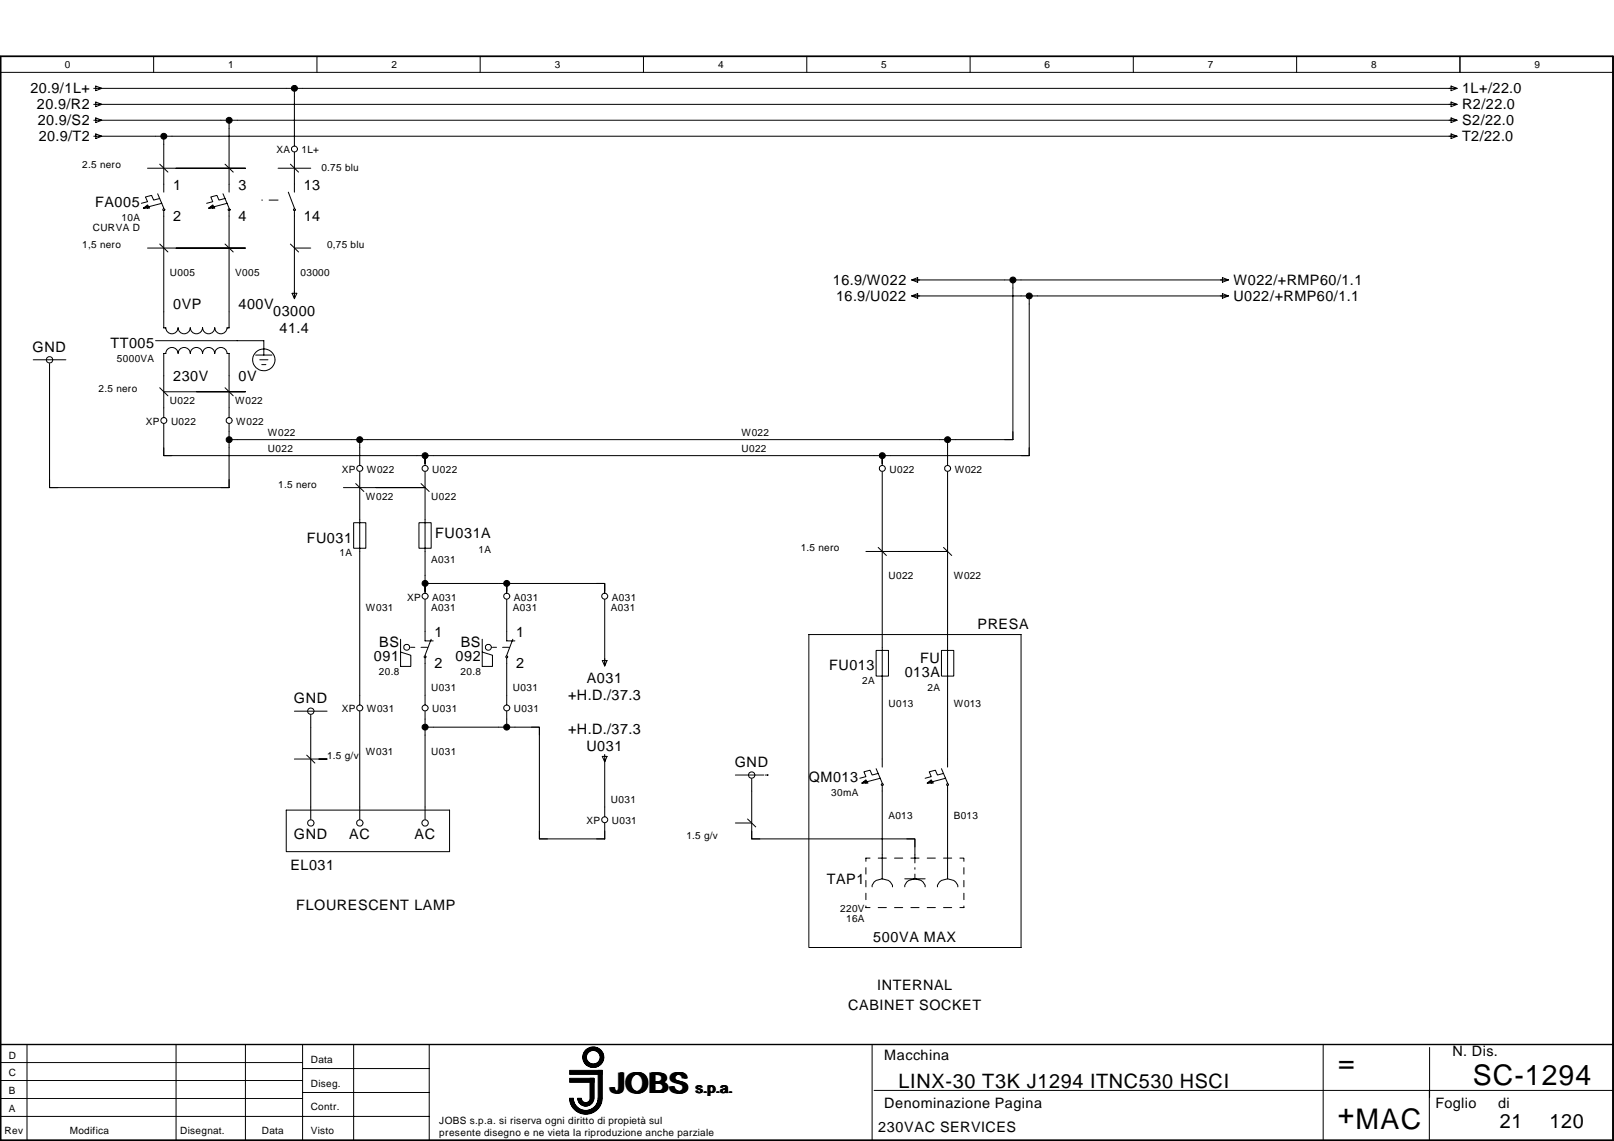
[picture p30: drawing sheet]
<svg xmlns="http://www.w3.org/2000/svg" width="297mm" height="210mm" viewBox="0 0 297 210" stroke-linecap="round" stroke-linejoin="round" font-family="sans-serif">
<defs><g id="words">
<g font-size="5.2">
<text x="246.3" y="197.2">=</text>
<text x="112.5" y="201">JOBS</text>
<text x="271.1" y="199.6">SC-1294</text>
<text x="246.2" y="206.7">+MAC</text>
</g>
<g font-size="3.6">
<text x="165.4" y="200.2">LINX-30 T3K J1294 ITNC530 HSCI</text>
<text x="276.1" y="207.6">21</text>
<text x="285.2" y="207.6">120</text>
</g>
<g font-size="2.6">
<text x="5.6" y="17.2">20.9/1L+</text>
<text x="269.1" y="17.2">1L+/22.0</text>
<text x="6.8" y="20.1">20.9/R2</text>
<text x="6.9" y="23.1">20.9/S2</text>
<text x="269.1" y="20.1">R2/22.0</text>
<text x="269.1" y="23.1">S2/22.0</text>
<text x="7.1" y="26">20.9/T2</text>
<text x="269.1" y="26">T2/22.0</text>
<text x="31.9" y="35">1</text>
<text x="43.9" y="35">3</text>
<text x="55.9" y="35">13</text>
<text x="17.5" y="38.1">FA005</text>
<text x="31.9" y="40.7">2</text>
<text x="43.9" y="40.7">4</text>
<text x="55.9" y="40.7">14</text>
<text x="153.3" y="52.4">16.9/W022</text>
<text x="227" y="52.4">W022/+RMP60/1.1</text>
<text x="31.9" y="56.8">0VP</text>
<text x="43.9" y="56.8">400V</text>
<text x="50.3" y="58.1">03000</text>
<text x="153.9" y="55.4">16.9/U022</text>
<text x="227" y="55.4">U022/+RMP60/1.1</text>
<text x="6" y="64.7">GND</text>
<text x="20.3" y="64">TT005</text>
<text x="51.5" y="61.3">41.4</text>
<text x="31.9" y="70.1">230V</text>
<text x="43.9" y="70.1">0V</text>
<text x="56.5" y="99.8">FU031</text>
<text x="80.1" y="99.1">FU031A</text>
<text x="69.8" y="119.1">BS</text>
<text x="79.9" y="117.2">1</text>
<text x="84.8" y="119.1">BS</text>
<text x="95" y="117.2">1</text>
<text x="179.9" y="115.8">PRESA</text>
<text x="68.8" y="121.6">091</text>
<text x="79.9" y="122.9">2</text>
<text x="83.9" y="121.6">092</text>
<text x="95" y="122.9">2</text>
<text x="108" y="125.7">A031</text>
<text x="152.6" y="123.3">FU013</text>
<text x="166.5" y="124.6">013A</text>
<text x="169.4" y="122">FU</text>
<text x="54.1" y="129.4">GND</text>
<text x="104.6" y="128.8">+H.D./37.3</text>
<text x="104.6" y="135">+H.D./37.3</text>
<text x="107.9" y="138.2">U031</text>
<text x="135.2" y="141.1">GND</text>
<text x="148.8" y="143.9">QM013</text>
<text x="54.1" y="154.3">GND</text>
<text x="64.3" y="154.3">AC</text>
<text x="76.3" y="154.3">AC</text>
<text x="53.4" y="160">EL031</text>
<text x="54.5" y="167.4">FLOURESCENT LAMP</text>
<text x="152.1" y="162.6">TAP1</text>
<text x="160.7" y="173.3">500VA MAX</text>
<text x="156.1" y="185.8">CABINET SOCKET</text>
<text x="161.4" y="182.1">INTERNAL</text>
<text x="162.7" y="195.1">Macchina</text>
<text x="267.3" y="194.3">N. Dis.</text>
<text x="128.1" y="201">s.p.a.</text>
<text x="162.7" y="203.9">Denominazione Pagina</text>
<text x="264.2" y="203.9">Foglio</text>
<text x="275.7" y="203.9">di</text>
<text x="161.6" y="208.3">230VAC SERVICES</text>
</g>
<g font-size="1.8">
<text x="12" y="12.6">0</text>
<text x="42" y="12.6">1</text>
<text x="72" y="12.6">2</text>
<text x="102.1" y="12.6">3</text>
<text x="132.2" y="12.6">4</text>
<text x="162.2" y="12.6">5</text>
<text x="192.3" y="12.6">6</text>
<text x="222.3" y="12.6">7</text>
<text x="252.4" y="12.6">8</text>
<text x="282.4" y="12.6">9</text>
<text x="50.9" y="28.2">XA</text>
<text x="55.5" y="28.2">1L+</text>
<text x="15.1" y="30.9">2.5 nero</text>
<text x="59.2" y="31.4">0.75 blu</text>
<text x="22.4" y="40.7">10A</text>
<text x="15.1" y="45.6">1,5 nero</text>
<text x="17.1" y="42.5">CURVA D</text>
<text x="60.2" y="45.6">0,75 blu</text>
<text x="31.3" y="50.8">U005</text>
<text x="43.3" y="50.8">V005</text>
<text x="55.3" y="50.8">03000</text>
<text x="21.5" y="66.5">5000VA</text>
<text x="18.1" y="72.1">2.5 nero</text>
<text x="31.3" y="74.3">U022</text>
<text x="43.3" y="74.3">W022</text>
<text x="26.8" y="78.2">XP</text>
<text x="31.5" y="78.2">U022</text>
<text x="43.5" y="78.2">W022</text>
<text x="49.3" y="80.2">W022</text>
<text x="49.3" y="83.1">U022</text>
<text x="136.5" y="80.2">W022</text>
<text x="136.5" y="83.1">U022</text>
<text x="51.2" y="89.7">1.5 nero</text>
<text x="62.9" y="87">XP</text>
<text x="67.5" y="87">W022</text>
<text x="79.5" y="87">U022</text>
<text x="163.7" y="87">U022</text>
<text x="175.7" y="87">W022</text>
<text x="67.3" y="91.9">W022</text>
<text x="79.4" y="91.9">U022</text>
<text x="88" y="101.6">1A</text>
<text x="147.4" y="101.5">1.5 nero</text>
<text x="62.5" y="102.4">1A</text>
<text x="79.4" y="103.7">A031</text>
<text x="163.5" y="106.6">U022</text>
<text x="175.5" y="106.6">W022</text>
<text x="67.3" y="112.5">W031</text>
<text x="74.9" y="110.5">XP</text>
<text x="79.4" y="112.5">A031</text>
<text x="79.5" y="110.5">A031</text>
<text x="94.4" y="112.5">A031</text>
<text x="94.6" y="110.5">A031</text>
<text x="112.4" y="112.5">A031</text>
<text x="112.6" y="110.5">A031</text>
<text x="69.7" y="124.2">20.8</text>
<text x="84.8" y="124.2">20.8</text>
<text x="158.7" y="125.9">2A</text>
<text x="62.9" y="131">XP</text>
<text x="67.5" y="131">W031</text>
<text x="79.4" y="127.1">U031</text>
<text x="79.5" y="131">U031</text>
<text x="94.4" y="127.1">U031</text>
<text x="94.6" y="131">U031</text>
<text x="163.5" y="130.1">U013</text>
<text x="170.7" y="127.1">2A</text>
<text x="175.5" y="130.1">W013</text>
<text x="60.2" y="139.6">1.5 g/v</text>
<text x="67.3" y="138.9">W031</text>
<text x="79.4" y="138.9">U031</text>
<text x="112.4" y="147.7">U031</text>
<text x="153" y="146.4">30mA</text>
<text x="108" y="151.6">XP</text>
<text x="112.6" y="151.6">U031</text>
<text x="126.3" y="154.3">1.5 g/v</text>
<text x="163.5" y="150.7">A013</text>
<text x="175.5" y="150.7">B013</text>
<text x="154.6" y="167.7">220V</text>
<text x="155.7" y="169.5">16A</text>
<text x="1.6" y="194.7">D</text>
<text x="57.2" y="195.5">Data</text>
<text x="1.6" y="201.3">B</text>
<text x="1.6" y="198">C</text>
<text x="57.2" y="199.9">Diseg.</text>
<text x=".8" y="208.7">Rev</text>
<text x="1.6" y="204.6">A</text>
<text x="12.9" y="208.7">Modifica</text>
<text x="33.1" y="208.7">Disegnat.</text>
<text x="48.2" y="208.7">Data</text>
<text x="57.2" y="204.3">Contr.</text>
<text x="57.2" y="208.7">Visto</text>
<text x="80.9" y="206.8">JOBS s.p.a. si riserva ogni diritto di propietà sul</text>
<text x="80.9" y="209">presente disegno e ne vieta la riproduzione anche parziale</text>
</g>
</g></defs>
<g fill="none" stroke="#000" stroke-width=".18">
<path d="M.1 10.4h296.8v199.4h-296.8zM.1 13.3h296.8M28.3 10.4v2.9M58.3 10.4v2.9M88.4 10.4v2.9M118.4 10.4v2.9M148.5 10.4v2.9M178.5 10.4v2.9M208.6 10.4v2.9M238.6 10.4v2.9M268.7 10.4v2.9M27.2 30.9h18"/>
<path d="M48.2 36.8h.1M49.5 36.8h1.7M51.2 30.9h6M27.2 45.6h18M54.2 45.6h3M6.1 66.2h6M30.1 72.1h15.1M63.2 89.7h15M148.9 116.7h39v57.6h-39zM159.4 101.5h15M54.2 130.8h6M54.2 139.6h6"/>
<path d="M52.7 149h30v7.7h-30zM135.3 142.6h5.3M135.3 151.4h3M140.9 142.6h.4M.1 198.8h55.6M.1 195.5h55.6M.1 192.2h296.8M5 192.2v17.6M32.4 192.2v17.6M45.2 192.2v17.6M55.7 192.2v17.6M55.7 196.6h23.3"/>
<path d="M65.1 192.2v17.6M79 192.2v17.6M160.5 192.2v17.6M243.5 192.2v17.6M263.1 192.7v9.2M.1 205.4h78.9M.1 202.1h55.6M55.7 201h23.3M105 202a2.85 2.85 0 0 0 2.8 2.8 2.85 2.85 0 0 0 2.9-2.8M105 202a2.77 2.77 0 0 0 2.8 2.7 2.77 2.77 0 0 0 2.8-2.7M105.1 202a2.69 2.69 0 0 0 2.7 2.7 2.69 2.69 0 0 0 2.7-2.7M105.2 202a2.63 2.63 0 0 0 2.6 2.6 2.63 2.63 0 0 0 2.6-2.6"/>
<path d="M105.3 202a2.54 2.54 0 0 0 2.5 2.5 2.54 2.54 0 0 0 2.5-2.5M105.3 202a2.47 2.47 0 0 0 2.5 2.4 2.47 2.47 0 0 0 2.5-2.4M105.4 202a2.39 2.39 0 0 0 2.4 2.4 2.39 2.39 0 0 0 2.4-2.4M106.3 202a1.49 1.49 0 0 0 1.5 1.5 1.49 1.49 0 0 0 1.5-1.5M106.4 202a1.42 1.42 0 0 0 1.4 1.4 1.42 1.42 0 0 0 1.4-1.4M106.5 202a1.34 1.34 0 0 0 1.3 1.3 1.34 1.34 0 0 0 1.4-1.3M106.5 202a1.27 1.27 0 0 0 1.3 1.3 1.27 1.27 0 0 0 1.3-1.3M106.6 202a1.19 1.19 0 0 0 1.2 1.2 1.19 1.19 0 0 0 1.2-1.2M106.7 202a1.12 1.12 0 0 0 1.1 1.1 1.12 1.12 0 0 0 1.1-1.1M106.8 202a1.04 1.04 0 0 0 1 1.1 1.04 1.04 0 0 0 1-1.1M106.8 202a.96 .96 0 0 0 1 1 .96 .96 0 0 0 1-1M106.9 202a.89 .89 0 0 0 .9 .9 .89 .89 0 0 0 .9-.9"/>
<path d="M107 202a.81 .81 0 0 0 .8 .8 .81 .81 0 0 0 .8-.8M110.1 202a2.3 2.3 0 0 1-2.3 2.3 2.3 2.3 0 0 1-2.3-2.3 2.32 2.32 0 0 0 2.3 2.3 2.32 2.32 0 0 0 2.3-2.3M110.7 202a2.94 2.94 0 0 1-2.9 2.9 2.94 2.94 0 0 1-3-2.9 3 3 0 0 0 3 3 3 3 0 0 0 3-3M160.9 200.6h136M263.1 200.6v9.2"/>
<circle cx="109.2" cy="194.5" r="1.33"/>
<circle cx="109.2" cy="194.5" r="1.48"/>
<circle cx="109.2" cy="194.5" r="1.55"/>
<circle cx="109.2" cy="194.5" r="1.85"/>
<circle cx="109.2" cy="194.5" r="1.25"/>
<circle cx="109.2" cy="194.5" r="1.78"/>
<circle cx="109.2" cy="194.5" r="1.4"/>
<circle cx="109.2" cy="194.5" r="1.63"/>
<circle cx="109.2" cy="194.5" r="1.69"/>
<circle cx="109.2" cy="194.5" r="1.92"/>
</g>
<path d="M.1 10.4h296.8v199.4h-296.8zM.1 192.2h296.8" fill="none" stroke="#000" stroke-width=".26"/>
<g fill="#000" stroke="#000" stroke-width=".18">
<path d="M104.8 196.9h6v.8h-6zM104.8 198.4h4.5v.7h-4.5zM108.6 198.4h.7v3.7h-.7zM110.1 196.9h.7v5.2h-.7z"/>
<circle cx="54.2" cy="16.3" r=".55"/>
<circle cx="30.2" cy="25.1" r=".56"/>
<circle cx="42.2" cy="22.1" r=".55"/>
<circle cx="186.4" cy="51.5" r=".55"/>
<circle cx="189.4" cy="54.4" r=".56"/>
<circle cx="42.2" cy="80.9" r=".55"/>
<circle cx="66.2" cy="80.9" r=".55"/>
<circle cx="78.2" cy="83.8" r=".56"/>
<circle cx="162.4" cy="83.8" r=".56"/>
<circle cx="174.4" cy="80.9" r=".55"/>
<circle cx="78.2" cy="107.3" r=".55"/>
<circle cx="93.3" cy="107.3" r=".55"/>
<circle cx="78.2" cy="133.8" r=".55"/>
<circle cx="93.3" cy="133.8" r=".55"/>
</g>
<g fill="none" stroke="#000" stroke-width=".19">
<path d="M17.2 16.3h250.9M17.2 19.2h250.9M17.6 15.8l1.1 .5-1.1 .4zM17.6 18.8l1.1 .4-1.1 .4zM54.2 16.3v10.5M267.1 15.8l1.1 .5-1.1 .4zM267.1 18.8l1.1 .4-1.1 .4zM17.2 25.1h250.9M17.2 22.1h250.9M17.6 21.7l1.1 .4-1.1 .4zM17.6 24.6l1.1 .5-1.1 .4zM26.8 38h.4v.3"/>
<path d="M29 35.6l1.1 2.7M29.4 36.5l-1.1 .3-.4-.9-1.1 .3 .4 .9-1.2 .3M29.4 30.2l1.5 1.5M29.8 37.4l-3.4 .9h1.1l-.3-.6-.8 .6M30 38.5h.3v.2h-.2zM30.1 38.9v21.4h.4a1.12 1.12 0 0 0 1.1 1.1 1.12 1.12 0 0 0 1.2-1.1M30.1 25.1v10.2M38.8 38h.4v.3M41 35.6l1.2 2.7M41.4 36.5l-1.1 .3-.4-.9-1.1 .3 .4 .9-1.2 .3M41.4 30.2l1.5 1.5M41.8 37.4l-3.4 .9h1.1l-.3-.6-.8 .6"/>
<path d="M42 38.5h.3v.2h-.2zM42.2 22.1v13.2M42.2 38.9v21.4h-.4M53.1 35.3l1.1 3M53.4 30.2l1.5 1.5M54 38.5h.3v.2h-.2zM54.2 28v7.3M54.2 38.9v16M267.1 21.7l1.1 .4-1.1 .4zM267.1 24.6l1.1 .5-1.1 .4zM29.4 44.9l1.5 1.5M41.4 44.9l1.5 1.5"/>
<path d="M53.4 44.9l1.5 1.5M53.8 54h.8l-.4 .9zM167.8 51.5l1.1-.4v.8zM167.8 54.4l1.1-.4v.9zM167.9 51.5h58.1M167.9 54.4h58.1M186.4 51.5v29.4h-144.2M189.4 54.4v29.4h-159.3v-5.8M225 51.1l1.1 .4-1.1 .4zM225 54l1.1 .4-1.1 .5zM9.1 66.9v22.8h33.1v-11.7M28.6 62.7h20v2.6"/>
<path d="M29.4 71.3l1.5 1.5M32.8 65a1.12 1.12 0 0 0-1.2-1.1 1.12 1.12 0 0 0-1.1 1.1h-.4v11.8M32.8 60.3a1.11 1.11 0 0 0 1.1 1.1 1.11 1.11 0 0 0 1.1-1.1 1.13 1.13 0 0 0 1.1 1.1 1.13 1.13 0 0 0 1.2-1.1M32.8 65a1.11 1.11 0 0 1 1.1-1.1 1.11 1.11 0 0 1 1.1 1.1 1.13 1.13 0 0 1 1.1-1.1 1.13 1.13 0 0 1 1.2 1.1M37.3 60.3a1.11 1.11 0 0 0 1.1 1.1 1.11 1.11 0 0 0 1.1-1.1 1.13 1.13 0 0 0 1.1 1.1 1.13 1.13 0 0 0 1.2-1.1M37.3 65a1.11 1.11 0 0 1 1.1-1.1 1.11 1.11 0 0 1 1.1 1.1 1.13 1.13 0 0 1 1.1-1.1 1.13 1.13 0 0 1 1.2 1.1M41.4 71.3l1.5 1.5M41.8 65h.4v11.8M47.1 65.3h3M47.8 66.2h1.5M48.2 67.1h.7M9.1 88.2v1.5h1.5"/>
<path d="M30.1 82.4v1.4h1.5M65.5 89l1.5 1.4M66.2 86.8v14.1h-1.1v-4.7h2.2v4.7h-1.1v28.7M66.2 80.9v4.7M77.5 89l1.5 1.4M78.2 86.8v14.1h-1.1v-4.7h2.3v4.7h-1.2v8.2M78.2 83.8v1.8M162.4 86.8v37.6h-1.2v-4.7h2.3v4.7h-1.1v16.7M162.4 83.8v1.8M174.4 86.8v37.6h-1.1v-4.7h2.2v4.7h-1.1v16.7M174.4 80.9v4.7M73.7 117.6v5h1.9v-2.1l-1.9-.5"/>
<path d="M75.6 119.1h.7M77.5 119.1h1.1M78.2 110.3v7.6h1.5M78.2 107.3h33.1v1.8M79.4 117.6l-1.2 2.9M88.7 117.6v5h1.9v-2.1l-1.9-.5M90.6 119.1h.8M92.5 119.1h1.1M93.3 107.3v1.8M93.3 110.3v7.6h1.5M94.4 117.6l-1.1 2.9M109.8 107.3h1.5v1.5"/>
<path d="M111.3 110.3v12.1M161.6 100.7l1.5 1.5M173.6 100.7l1.6 1.5M56.4 138.9l1.6 1.5M57.2 131.6v19.1M66.2 130.8v19.9M78.2 133.8h21.1v20.5h12v-2.9M78.2 121.1v8.5M78.2 130.8v19.9M93.3 121.1v8.5M93.3 130.8v3M97.8 133.8h1.5v1.4"/>
<path d="M110.8 121.5h.9l-.4 1zM110.8 139.1h.9l-.4 1zM111.3 138.8v11.4M99.3 152.9v1.4h1.5M137.6 150.7l1.5 1.4M138.3 143.3v11h30.1v4.5M138.3 152.9v1.4h1.5M159 143.8h.4v.3M159.4 159.6v1.2M160.1 157.9h-.7v.6M161.2 141.4l1.2 2.7M161.6 142.3l-1.1 .3-.4-.9-1.1 .3 .4 .9-1.2 .3"/>
<path d="M161.6 157.9h1.5M162 143.2l-3.4 .9h1.1l-.3-.6-.8 .6M162.2 144.3l.3-.1v.2l-.2 .1zM162.4 144.6v17.1M164.6 157.9h1.5M166.9 154.3h1.5v1.5M167.6 157.9h1.5M168.4 159.6v.3M170.6 157.9h1.5M171 143.8h.4v.3M173.3 141.4l1.1 2.7M173.6 142.3l-1.1 .3-.4-.9-1.1 .3 .4 .9-1.1 .3"/>
<path d="M173.6 157.9h1.6M174 143.2l-3.4 .9h1.2l-.4-.6-.8 .6M174.2 144.3l.3-.1v.3l-.3-.1zM174.4 144.6v17.1M176.7 157.9h.7v.6M177.4 159.6v1.2M159.4 162v1.2M159.4 164.3v1.2M159.4 166.7v.3h.7M161.6 167h1.5M162.4 161.7l-1.2 .3-.3 .3-.4 .6v.3M162.4 161.7l1.1 .3 .7 .9v.3"/>
<path d="M164.6 167h1.5M166.5 163.2v-.3a2.07 2.07 0 0 1 1.9-1.2 2.07 2.07 0 0 1 1.9 1.2v.3M166.5 161.7h3.8M167.6 167h1.5M168.4 160.8v.9M170.6 167h1.5M172.5 163.2v-.3a2.07 2.07 0 0 1 1.9-1.2 2.07 2.07 0 0 1 1.9 1.2v.3M173.6 167h1.6M177.4 162v1.2M177.4 164.3v1.2M177.4 166.7v.3h-.7"/>
<circle cx="54.2" cy="27.4" r=".54"/>
<circle cx="9.1" cy="66.2" r=".59"/>
<circle cx="30.2" cy="77.4" r=".55"/>
<circle cx="42.2" cy="77.4" r=".55"/>
<circle cx="48.6" cy="66.2" r="2.03"/>
<circle cx="66.2" cy="86.2" r=".56"/>
<circle cx="78.2" cy="86.2" r=".56"/>
<circle cx="162.4" cy="86.2" r=".56"/>
<circle cx="174.4" cy="86.2" r=".54"/>
<circle cx="74.9" cy="119.1" r=".55"/>
<circle cx="78.2" cy="109.7" r=".55"/>
<circle cx="89.9" cy="119.1" r=".55"/>
<circle cx="93.3" cy="109.7" r=".55"/>
<circle cx="111.3" cy="109.7" r=".55"/>
<circle cx="57.2" cy="130.8" r=".59"/>
<circle cx="66.2" cy="130.2" r=".56"/>
<circle cx="78.2" cy="120.8" r=".18"/>
<circle cx="78.2" cy="130.2" r=".56"/>
<circle cx="93.3" cy="120.8" r=".18"/>
<circle cx="93.3" cy="130.2" r=".56"/>
<circle cx="57.2" cy="151.4" r=".59"/>
<circle cx="66.2" cy="151.4" r=".59"/>
<circle cx="78.2" cy="151.4" r=".58"/>
<circle cx="111.3" cy="150.8" r=".54"/>
<circle cx="138.3" cy="142.6" r=".59"/>
</g>
<use href="#words"/>
</svg>
